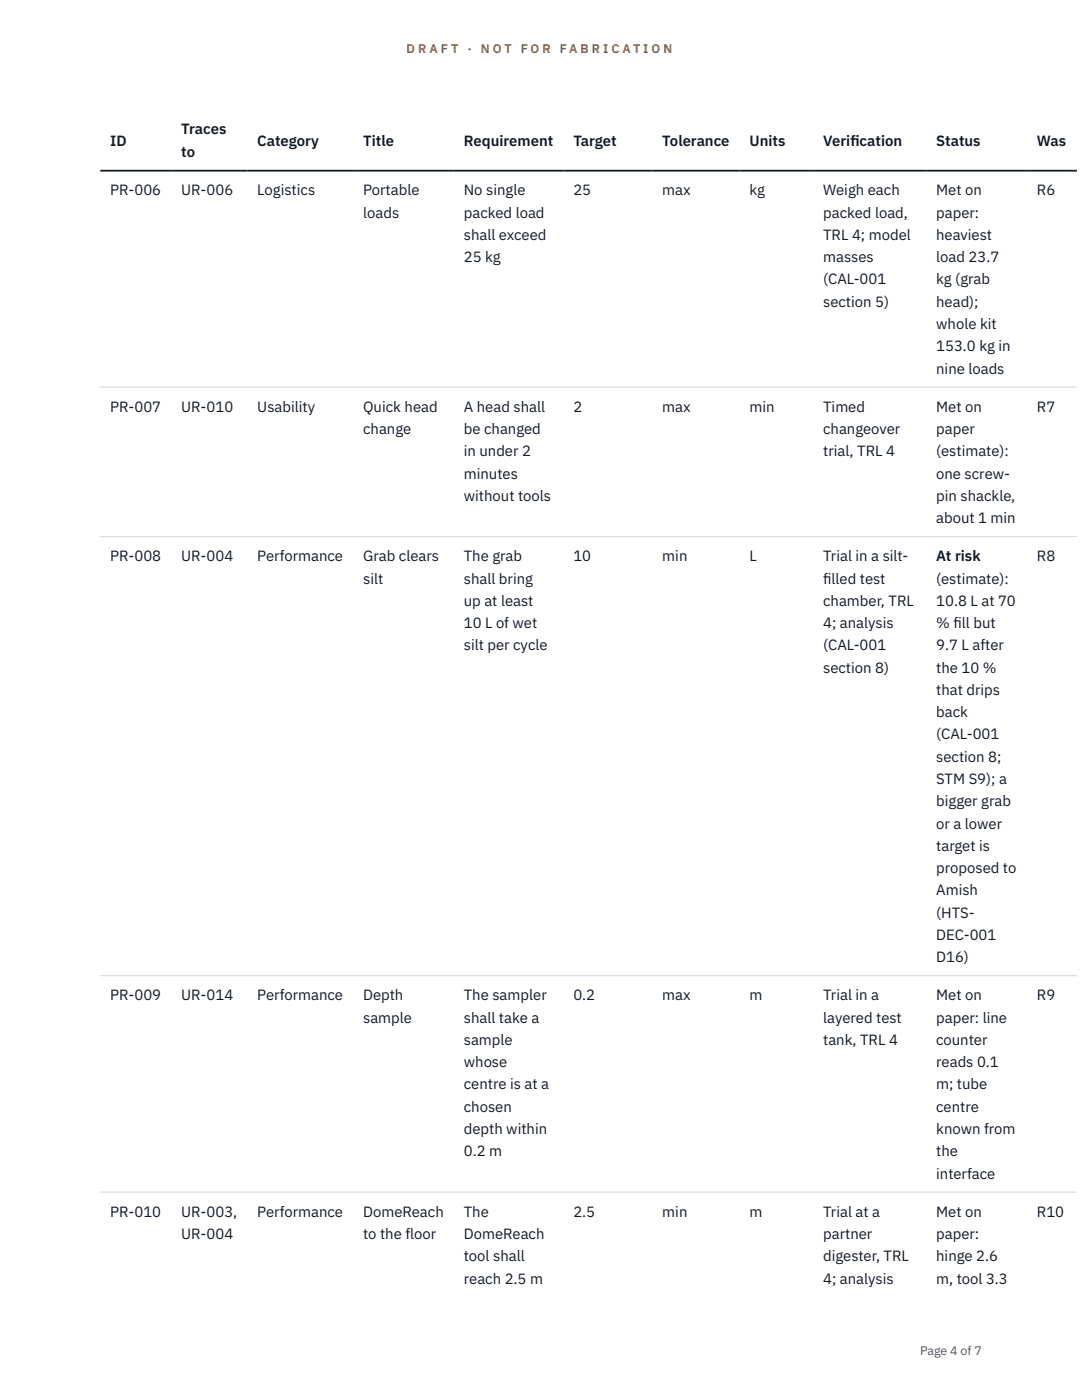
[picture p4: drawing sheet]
<svg xmlns="http://www.w3.org/2000/svg" width="216mm" height="279mm" viewBox="0 0 216 279" stroke-linecap="round" stroke-linejoin="round" font-family="sans-serif">
<defs><g id="words">
<g font-size="3" fill="#111827">
<text x="22" y="29.1">ID</text>
<text x="36.2" y="26.8">Traces</text>
<text x="51.3" y="29.1">Category</text>
<text x="72.5" y="29.1">Title</text>
<text x="92.6" y="29.1">Requirement</text>
<text x="114.4" y="29.1">Target</text>
<text x="132.2" y="29.1">Tolerance</text>
<text x="149.6" y="29.1">Units</text>
<text x="164.2" y="29.1">Verif</text>
<text x="169.7" y="29.1">ication</text>
<text x="186.8" y="29.1">Status</text>
<text x="206.9" y="29.1">Was</text>
<text x="36.2" y="31.3">to</text>
<text x="22" y="39">PR-006</text>
<text x="36.2" y="39">UR-006</text>
<text x="51.3" y="39">Logistics</text>
<text x="72.5" y="39">Portable</text>
<text x="92.6" y="39">No single</text>
<text x="114.4" y="39">25</text>
<text x="132.2" y="39">max</text>
<text x="149.6" y="39">kg</text>
<text x="164.2" y="39">Weigh each</text>
<text x="186.8" y="39">Met on</text>
<text x="206.9" y="39">R6</text>
<text x="72.5" y="43.4">loads</text>
<text x="92.6" y="43.4">packed load</text>
<text x="92.6" y="47.9">shall exceed</text>
<text x="164.2" y="43.4">packed load,</text>
<text x="164.2" y="47.9">TRL 4; model</text>
<text x="186.8" y="43.4">paper:</text>
<text x="186.8" y="47.9">heaviest</text>
<text x="92.6" y="52.3">25 kg</text>
<text x="164.2" y="52.3">masses</text>
<text x="186.8" y="52.3">load 23.7</text>
<text x="164.2" y="56.8">(CAL-001</text>
<text x="186.8" y="56.8">kg (grab</text>
<text x="164.2" y="61.2">section 5)</text>
<text x="186.8" y="61.2">head);</text>
<text x="186.8" y="65.7">whole kit</text>
<text x="186.8" y="70.1">153.0 kg in</text>
<text x="186.8" y="74.5">nine loads</text>
<text x="22" y="82.2">PR-007</text>
<text x="36.2" y="82.2">UR-010</text>
<text x="51.3" y="82.2">Usability</text>
<text x="72.5" y="82.2">Quick head</text>
<text x="92.6" y="82.2">A head shall</text>
<text x="114.4" y="82.2">2</text>
<text x="132.2" y="82.2">max</text>
<text x="149.6" y="82.2">min</text>
<text x="164.2" y="82.2">Timed</text>
<text x="186.8" y="82.2">Met on</text>
<text x="206.9" y="82.2">R7</text>
<text x="72.5" y="86.6">change</text>
<text x="92.6" y="86.6">be changed</text>
<text x="164.2" y="86.6">changeover</text>
<text x="186.8" y="86.6">paper</text>
<text x="92.6" y="91.1">in under 2</text>
<text x="92.6" y="95.5">minutes</text>
<text x="164.2" y="91.1">trial, TRL 4</text>
<text x="186.8" y="91.1">(estimate):</text>
<text x="186.8" y="95.5">one screw-</text>
<text x="92.6" y="99.9">without tools</text>
<text x="186.8" y="99.9">pin shackle,</text>
<text x="186.8" y="104.4">about 1 min</text>
<text x="22" y="112">PR-008</text>
<text x="36.2" y="112">UR-004</text>
<text x="51.3" y="112">Performance</text>
<text x="72.5" y="112">Grab clears</text>
<text x="92.6" y="112">The grab</text>
<text x="114.4" y="112">10</text>
<text x="132.2" y="112">min</text>
<text x="149.6" y="112">L</text>
<text x="164.2" y="112">Trial in a silt-</text>
<text x="186.8" y="112">At risk</text>
<text x="206.9" y="112">R8</text>
<text x="72.5" y="116.5">silt</text>
<text x="92.6" y="116.5">shall bring</text>
<text x="164.2" y="116.5">f</text>
<text x="164.2" y="116.5">illed test</text>
<text x="186.8" y="116.5">(estimate):</text>
<text x="92.6" y="120.9">up at least</text>
<text x="92.6" y="125.4">10 L of wet</text>
<text x="164.2" y="120.9">chamber, TRL</text>
<text x="164.2" y="125.4">4; analysis</text>
<text x="186.8" y="120.9">10.8 L at 70</text>
<text x="186.8" y="125.4">% f</text>
<text x="190.3" y="125.4">ill but</text>
<text x="92.6" y="129.8">silt per cycle</text>
<text x="164.2" y="129.8">(CAL-001</text>
<text x="186.8" y="129.8">9.7 L after</text>
<text x="164.2" y="134.2">section 8)</text>
<text x="186.8" y="134.2">the 10 %</text>
<text x="186.8" y="138.7">that drips</text>
<text x="186.8" y="143.1">back</text>
<text x="186.8" y="147.6">(CAL-001</text>
<text x="186.8" y="152">section 8;</text>
<text x="186.8" y="156.5">STM S9); a</text>
<text x="186.8" y="160.9">bigger grab</text>
<text x="186.8" y="165.4">or a lower</text>
<text x="186.8" y="169.8">target is</text>
<text x="186.8" y="174.2">proposed to</text>
<text x="186.8" y="178.7">Amish</text>
<text x="186.8" y="183.1">(HTS-</text>
<text x="186.8" y="187.6">DEC-001</text>
<text x="186.8" y="192">D16)</text>
<text x="22" y="199.6">PR-009</text>
<text x="36.2" y="199.6">UR-014</text>
<text x="51.3" y="199.6">Performance</text>
<text x="72.5" y="199.6">Depth</text>
<text x="92.6" y="199.6">The sampler</text>
<text x="114.4" y="199.6">0.2</text>
<text x="132.2" y="199.6">max</text>
<text x="149.6" y="199.6">m</text>
<text x="164.2" y="199.6">Trial in a</text>
<text x="186.8" y="199.6">Met on</text>
<text x="206.9" y="199.6">R9</text>
<text x="72.5" y="204.1">sample</text>
<text x="92.6" y="204.1">shall take a</text>
<text x="92.6" y="208.5">sample</text>
<text x="164.2" y="204.1">layered test</text>
<text x="164.2" y="208.5">tank, TRL 4</text>
<text x="186.8" y="204.1">paper: line</text>
<text x="186.8" y="208.5">counter</text>
<text x="92.6" y="213">whose</text>
<text x="186.8" y="213">reads 0.1</text>
<text x="92.6" y="217.4">centre is at a</text>
<text x="92.6" y="221.9">chosen</text>
<text x="186.8" y="217.4">m; tube</text>
<text x="186.8" y="221.9">centre</text>
<text x="92.6" y="226.3">depth within</text>
<text x="186.8" y="226.3">known from</text>
<text x="92.6" y="230.8">0.2 m</text>
<text x="186.8" y="230.8">the</text>
<text x="186.8" y="235.2">interface</text>
<text x="22" y="242.8">PR-010</text>
<text x="36.2" y="242.8">UR-003,</text>
<text x="51.3" y="242.8">Performance</text>
<text x="72.5" y="242.8">DomeReach</text>
<text x="92.6" y="242.8">The</text>
<text x="114.4" y="242.8">2.5</text>
<text x="132.2" y="242.8">min</text>
<text x="149.6" y="242.8">m</text>
<text x="164.2" y="242.8">Trial at a</text>
<text x="186.8" y="242.8">Met on</text>
<text x="206.9" y="242.8">R10</text>
<text x="36.2" y="247.3">UR-004</text>
<text x="72.5" y="247.3">to the floor</text>
<text x="92.6" y="247.3">DomeReach</text>
<text x="92.6" y="251.7">tool shall</text>
<text x="164.2" y="247.3">partner</text>
<text x="164.2" y="251.7">digester, TRL</text>
<text x="186.8" y="247.3">paper:</text>
<text x="186.8" y="251.7">hinge 2.6</text>
<text x="92.6" y="256.2">reach 2.5 m</text>
<text x="164.2" y="256.2">4; analysis</text>
<text x="186.8" y="256.2">m, tool 3.3</text>
</g>
<g font-size="2.5" fill="#b45309">
<text x="81.1" y="10.5">D R A F T</text>
<text x="93.3" y="10.5">·</text>
<text x="95.9" y="10.5">N O T</text>
<text x="103.9" y="10.5">F O R</text>
<text x="111.7" y="10.5">F A B R I C A T I O N</text>
</g>
<text font-size="2.5" fill="#4b5563" x="183.6" y="270.3">Page 4 of 7</text>
</g></defs>
<path d="M20 77.2h194.9M20 107.1h194.9M20 194.7h194.9M20 237.9h194.9" fill="none" stroke="#d1d5db" stroke-width=".2"/>
<path d="M20 34.1h194.9" fill="none" stroke="#111827" stroke-width=".35"/>
<use href="#words"/>
</svg>
